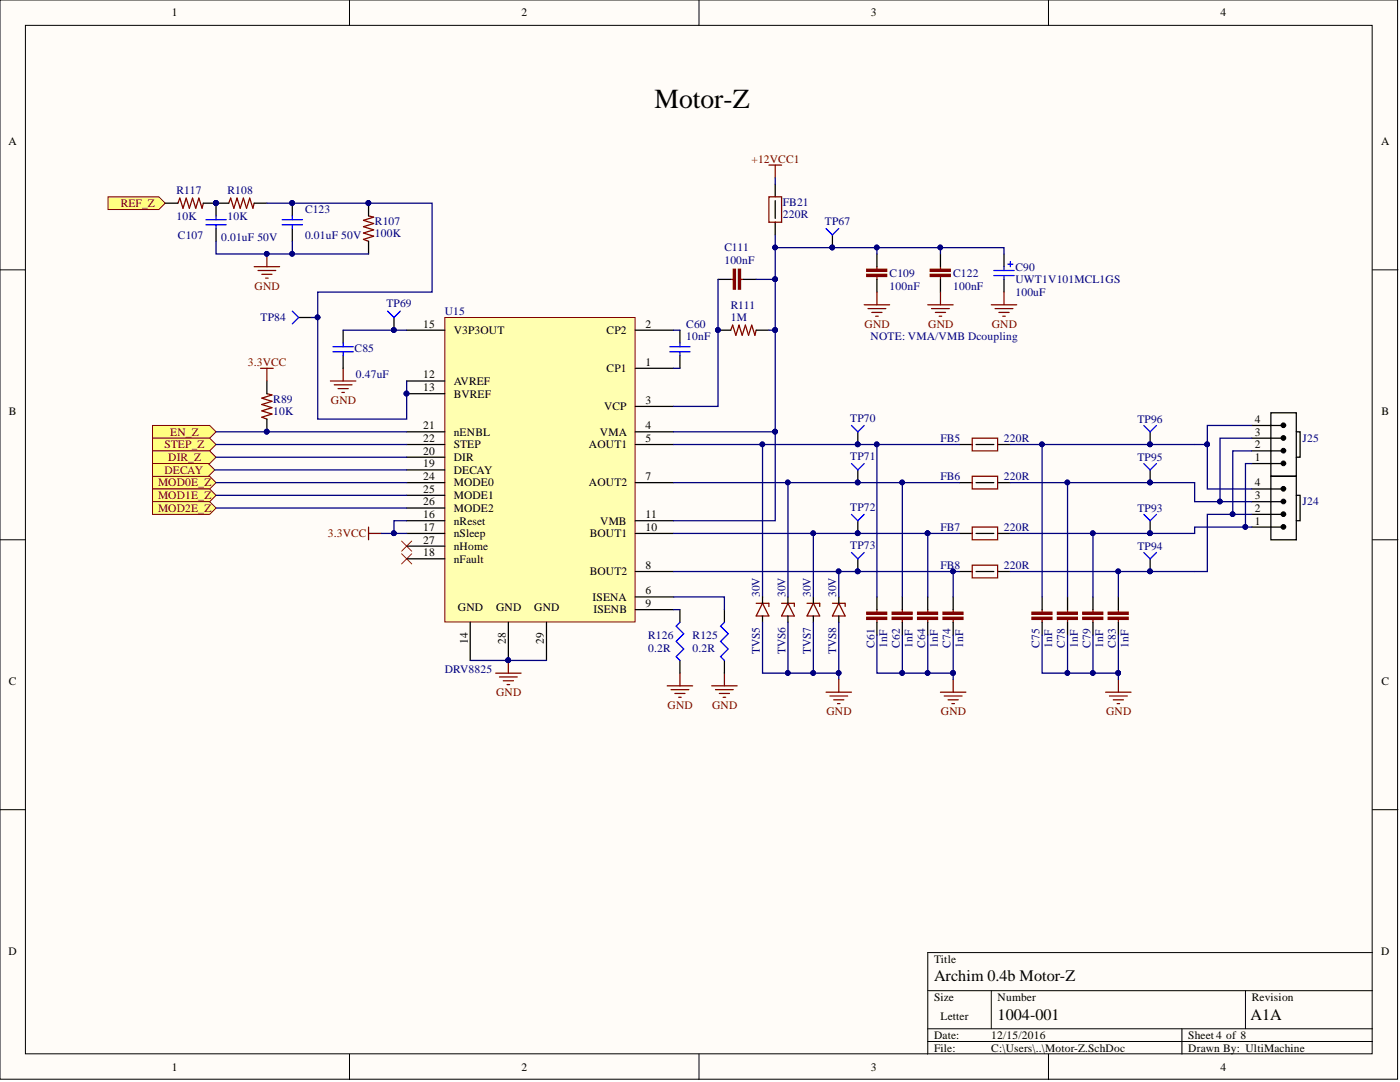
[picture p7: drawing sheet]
<svg xmlns="http://www.w3.org/2000/svg" width="279mm" height="216mm" viewBox="0 0 279 216" stroke-linecap="round" stroke-linejoin="round" font-family="sans-serif">
<defs><g id="words">
<text font-size="5.5" x="130.6" y="21.6">Motor-Z</text>
<g font-size="3.2">
<text x="186.4" y="195.7">Archim 0.4b Motor-Z</text>
<text x="199.1" y="203.6">1004-001</text>
<text x="249.6" y="203.6">A1A</text>
</g>
<g font-size="2.3">
<text x="34.3" y="3.3">1</text>
<text x="104.1" y="3.3">2</text>
<text x="173.8" y="3.3">3</text>
<text x="243.6" y="3.3">4</text>
<text x="1.7" y="29">A</text>
<text x="275.6" y="29">A</text>
<text x="84.5" y="65.4">15</text>
<text x="128.8" y="65.4">2</text>
<text x="90.5" y="66.6">V3P3OUT</text>
<text x="121.1" y="66.6">CP2</text>
<text x="84.5" y="75.5">12</text>
<text x="90.5" y="76.8">AVREF</text>
<text x="121.1" y="74.3">CP1</text>
<text x="128.8" y="73">1</text>
<text x="1.8" y="82.8">B</text>
<text x="84.5" y="78.1">13</text>
<text x="90.5" y="79.3">BVREF</text>
<text x="120.6" y="81.9">VCP</text>
<text x="128.8" y="80.6">3</text>
<text x="275.7" y="82.8">B</text>
<text x="84.5" y="85.7">21</text>
<text x="84.5" y="88.2">22</text>
<text x="90.5" y="86.9">nENBL</text>
<text x="90.5" y="89.5">STEP</text>
<text x="117.5" y="89.5">AOUT1</text>
<text x="119.7" y="86.9">VMA</text>
<text x="128.8" y="85.7">4</text>
<text x="128.8" y="88.2">5</text>
<text x="250.4" y="89.5">2</text>
<text x="250.4" y="86.9">3</text>
<text x="250.4" y="84.4">4</text>
<text x="84.5" y="93.3">19</text>
<text x="84.5" y="90.7">20</text>
<text x="84.5" y="95.8">24</text>
<text x="90.5" y="94.5">DECAY</text>
<text x="90.5" y="92">DIR</text>
<text x="128.8" y="95.8">7</text>
<text x="250.4" y="92">1</text>
<text x="84.5" y="98.3">25</text>
<text x="84.5" y="100.9">26</text>
<text x="90.5" y="97.1">MODE0</text>
<text x="90.5" y="99.6">MODE1</text>
<text x="117.5" y="97.1">AOUT2</text>
<text x="250.4" y="99.6">3</text>
<text x="250.4" y="97.1">4</text>
<text x="84.5" y="103.4">16</text>
<text x="84.5" y="105.9">17</text>
<text x="90.5" y="104.7">nReset</text>
<text x="90.5" y="107.2">nSleep</text>
<text x="90.5" y="102.1">MODE2</text>
<text x="117.7" y="107.2">BOUT1</text>
<text x="119.8" y="104.7">VMB</text>
<text x="128.8" y="105.9">10</text>
<text x="128.8" y="103.4">11</text>
<text x="250.4" y="104.7">1</text>
<text x="250.4" y="102.1">2</text>
<text x="84.5" y="111">18</text>
<text x="84.5" y="108.5">27</text>
<text x="90.5" y="112.3">nFault</text>
<text x="90.5" y="109.7">nHome</text>
<text x="128.8" y="113.5">8</text>
<text x="117.7" y="114.8">BOUT2</text>
<text x="118.3" y="119.9">ISENA</text>
<text x="128.8" y="118.6">6</text>
<text x="91.4" y="121.9">GND</text>
<text x="99" y="121.9">GND</text>
<text x="106.6" y="121.9">GND</text>
<text x="118.4" y="122.4">ISENB</text>
<text x="128.8" y="121.1">9</text>
<text x="93.3" y="128.5" transform="rotate(-90 93.3 128.5)">14</text>
<text x="100.9" y="128.5" transform="rotate(-90 100.9 128.5)">28</text>
<text x="108.6" y="128.5" transform="rotate(-90 108.6 128.5)">29</text>
<text x="1.8" y="136.7">C</text>
<text x="275.7" y="136.7">C</text>
<text x="1.7" y="190.5">D</text>
<text x="275.6" y="190.5">D</text>
<text x="186.4" y="192.1">Title</text>
<text x="186.4" y="199.7">Size</text>
<text x="187.7" y="203.5">Letter</text>
<text x="199.1" y="199.7">Number</text>
<text x="249.8" y="199.7">Revision</text>
<text x="186.4" y="207.3">Date:</text>
<text x="186.4" y="209.8">File:</text>
<text x="197.8" y="207.3">12/15/2016</text>
<text x="197.8" y="209.8">C:\Users\..\Motor-Z.SchDoc</text>
<text x="237.1" y="207.3">Sheet 4 of 8</text>
<text x="237.1" y="209.8">Drawn By: UltiMachine</text>
<text x="34.3" y="213.6">1</text>
<text x="104.1" y="213.6">2</text>
<text x="173.8" y="213.6">3</text>
<text x="243.6" y="213.6">4</text>
</g>
<g font-size="2.3" fill="#800000">
<text x="150" y="32.4">+12VCC1</text>
<text x="24.1" y="41.3">REF_Z</text>
<text x="50.8" y="57.8">GND</text>
<text x="172.6" y="65.4">GND</text>
<text x="185.2" y="65.4">GND</text>
<text x="197.9" y="65.4">GND</text>
<text x="49.5" y="73">3.3VCC</text>
<text x="66" y="80.6">GND</text>
<text x="32.8" y="89.5">STEP_Z</text>
<text x="34" y="86.9">EN_Z</text>
<text x="32.8" y="94.5">DECAY</text>
<text x="33.6" y="92">DIR_Z</text>
<text x="31.5" y="97.1">MOD0E_Z</text>
<text x="31.5" y="99.6">MOD1E_Z</text>
<text x="31.5" y="102.1">MOD2E_Z</text>
<text x="65.4" y="107.2">3.3VCC</text>
<text x="99" y="138.9">GND</text>
<text x="133.2" y="141.4">GND</text>
<text x="142.1" y="141.4">GND</text>
<text x="164.9" y="142.7">GND</text>
<text x="187.8" y="142.7">GND</text>
<text x="220.7" y="142.7">GND</text>
</g>
<g font-size="2.3" fill="#000080">
<text x="35.3" y="38.8">R117</text>
<text x="45.4" y="38.8">R108</text>
<text x="156.2" y="41.1">FB21</text>
<text x="35.3" y="43.8">10K</text>
<text x="35.5" y="47.6">C107</text>
<text x="45.4" y="43.8">10K</text>
<text x="60.9" y="47.6">0.01uF 50V</text>
<text x="60.9" y="42.6">C123</text>
<text x="74.8" y="47.4">100K</text>
<text x="74.8" y="44.9">R107</text>
<text x="156.2" y="43.6">220R</text>
<text x="164.6" y="44.9">TP67</text>
<text x="44.1" y="48.1">0.01uF 50V</text>
<text x="144.6" y="50.2">C111</text>
<text x="144.6" y="52.7">100nF</text>
<text x="202.7" y="54">C90</text>
<text x="177.5" y="55.2">C109</text>
<text x="177.5" y="57.8">100nF</text>
<text x="190.2" y="55.2">C122</text>
<text x="190.2" y="57.8">100nF</text>
<text x="202.7" y="59">100uF</text>
<text x="202.7" y="56.5">UWT1V101MCL1GS</text>
<text x="52" y="64.1">TP84</text>
<text x="77.1" y="61.3">TP69</text>
<text x="88.8" y="62.8">U15</text>
<text x="137" y="65.4">C60</text>
<text x="145.8" y="64.1">1M</text>
<text x="145.8" y="61.6">R111</text>
<text x="70.8" y="70.2">C85</text>
<text x="137" y="67.9">10nF</text>
<text x="173.7" y="67.9">NOTE: VMA/VMB Dcoupling</text>
<text x="71" y="75.5">0.47uF</text>
<text x="54.5" y="82.9">10K</text>
<text x="54.5" y="80.3">R89</text>
<text x="169.7" y="84.1">TP70</text>
<text x="187.7" y="88.2">FB5</text>
<text x="200.4" y="88.2">220R</text>
<text x="227" y="84.4">TP96</text>
<text x="260" y="88.2">J25</text>
<text x="169.7" y="91.7">TP71</text>
<text x="187.7" y="95.8">FB6</text>
<text x="200.4" y="95.8">220R</text>
<text x="227" y="92">TP95</text>
<text x="169.7" y="101.9">TP72</text>
<text x="260" y="100.9">J24</text>
<text x="187.7" y="105.9">FB7</text>
<text x="200.4" y="105.9">220R</text>
<text x="227" y="102.1">TP93</text>
<text x="169.7" y="109.5">TP73</text>
<text x="187.7" y="113.5">FB8</text>
<text x="200.4" y="113.5">220R</text>
<text x="227" y="109.7">TP94</text>
<text x="151.7" y="119.1" transform="rotate(-90 151.7 119.1)">30V</text>
<text x="156.7" y="119.1" transform="rotate(-90 156.7 119.1)">30V</text>
<text x="161.8" y="119.1" transform="rotate(-90 161.8 119.1)">30V</text>
<text x="166.9" y="119.1" transform="rotate(-90 166.9 119.1)">30V</text>
<text x="129.4" y="130">0.2R</text>
<text x="129.4" y="127.5">R126</text>
<text x="138.2" y="130">0.2R</text>
<text x="138.2" y="127.5">R125</text>
<text x="151.7" y="130.5" transform="rotate(-90 151.7 130.5)">TVS5</text>
<text x="156.7" y="130.5" transform="rotate(-90 156.7 130.5)">TVS6</text>
<text x="161.8" y="130.5" transform="rotate(-90 161.8 130.5)">TVS7</text>
<text x="166.9" y="130.5" transform="rotate(-90 166.9 130.5)">TVS8</text>
<text x="174.5" y="129.2" transform="rotate(-90 174.5 129.2)">C61</text>
<text x="177" y="129.2" transform="rotate(-90 177 129.2)">1nF</text>
<text x="179.6" y="129.2" transform="rotate(-90 179.6 129.2)">C62</text>
<text x="182.1" y="129.2" transform="rotate(-90 182.1 129.2)">1nF</text>
<text x="184.6" y="129.2" transform="rotate(-90 184.6 129.2)">C64</text>
<text x="187.2" y="129.2" transform="rotate(-90 187.2 129.2)">1nF</text>
<text x="189.7" y="129.2" transform="rotate(-90 189.7 129.2)">C74</text>
<text x="192.3" y="129.2" transform="rotate(-90 192.3 129.2)">1nF</text>
<text x="207.5" y="129.2" transform="rotate(-90 207.5 129.2)">C75</text>
<text x="210" y="129.2" transform="rotate(-90 210 129.2)">1nF</text>
<text x="212.5" y="129.2" transform="rotate(-90 212.5 129.2)">C78</text>
<text x="215.1" y="129.2" transform="rotate(-90 215.1 129.2)">1nF</text>
<text x="217.6" y="129.2" transform="rotate(-90 217.6 129.2)">C79</text>
<text x="220.2" y="129.2" transform="rotate(-90 220.2 129.2)">1nF</text>
<text x="222.7" y="129.2" transform="rotate(-90 222.7 129.2)">C83</text>
<text x="225.2" y="129.2" transform="rotate(-90 225.2 129.2)">1nF</text>
<text x="88.8" y="134.3">DRV8825</text>
</g>
</g></defs>
<g fill="#fffcf8" stroke="#000" stroke-width=".2">
<path d="M0 0h278.9v215.3h-278.9z"/>
<path d="M5.1 5.1h268.7v205.2h-268.7z"/>
</g>
<g fill="none" stroke="#000" stroke-width=".2">
<path d="M69.7 0v5.1M139.5 0v5.1M209.2 0v5.1M0 53.8h5.1M273.9 53.8h5.1M0 107.7h5.1M273.9 107.7h5.1M0 161.6h5.1M273.9 161.6h5.1M185.2 197.7h88.7M197.8 197.7v7.6M248.6 197.7v7.6"/>
<path d="M273.9 190.1h-88.7v20.3M69.7 210.4v5M139.5 210.4v5M185.2 205.3h88.7M185.2 207.8h88.7M209.2 210.4v5M235.9 205.3v5.1"/>
</g>
<g fill="none" stroke="#800000" stroke-width=".25">
<path d="M65.9 76h5.1M66.7 76.8h3.6M67.5 77.5h2M68.2 78.3h.5M68.5 73.5v2.5M73.6 105.2v2.5M73.6 106.4h2.5M98.9 134.3h5.1M99.7 135.1h3.5M100.4 135.8h2.1M101.2 136.6h.5M101.5 131.8v2.5"/>
<path d="M133.2 136.9h5M133.9 137.6h3.6M134.7 138.4h2M135.4 139.1h.5M135.7 134.3v2.6M142 136.9h5.1M142.8 137.6h3.5M143.6 138.4h2M144.3 139.1h.5M144.6 134.3v2.6"/>
</g>
<circle cx="101.4" cy="131.7" r=".47" fill="#000080" stroke="#000080" stroke-width=".2"/>
<path d="M80.1 110.5l2.1 2M80.1 108l2.1 2M82.2 110.5l-2.1 2M82.2 108l-2.1 2" fill="none" stroke="#f00" stroke-width=".2"/>
<g fill="#ffff80" stroke="#800000" stroke-width=".2">
<path d="M21.6 39.3h10.1l1.3 1.2-1.3 1.3h-10.1z" fill-rule="evenodd"/>
<path d="M30.4 84.9h11.4l1.3 1.3-1.3 1.2h-11.4z" fill-rule="evenodd"/>
<path d="M30.4 87.4h11.4l1.3 1.3-1.3 1.3h-11.4z" fill-rule="evenodd"/>
<path d="M30.4 90h11.4l1.3 1.2-1.3 1.3h-11.4z" fill-rule="evenodd"/>
<path d="M30.4 95h11.4l1.3 1.3-1.3 1.3h-11.4z" fill-rule="evenodd"/>
<path d="M30.4 97.6h11.4l1.3 1.2-1.3 1.3h-11.4z" fill-rule="evenodd"/>
<path d="M30.4 100.1h11.4l1.3 1.3-1.3 1.2h-11.4z" fill-rule="evenodd"/>
</g>
<path d="M153.4 32.9h2.6M154.7 32.9v2.6M145.8 55.8h.5M147.9 55.8h.5M145.8 65.9l.4-1 .7 2 .6-2 .6 2 .7-2 .6 2 .6-2 .7 2 .2-1" fill="none" stroke="#800000" stroke-width=".25"/>
<g fill="none" stroke="#000" stroke-width=".25">
<path d="M143.3 55.8h2.5M148.4 55.8h2.5M59.6 63.4h2.5M68.5 65.9v2.5M68.5 71v2.5M143.3 65.9h2.5M150.9 65.9h2.5M229.5 86.2v2.5M229.5 93.8v2.5M229.5 103.9v2.5M229.5 111.5v2.5M135.7 121.6v2.6"/>
<path d="M135.7 131.8v2.5M144.6 121.6v2.6M144.6 131.8v2.5"/>
</g>
<path d="M58.3 62.1l1.3 1.3-1.3 1.2M66.5 69.2h4M66.5 70.2h4M68.5 68.4v.8M68.5 70.2v.8M228.3 84.9l1.2 1.3 1.3-1.3M228.3 92.5l1.2 1.3 1.3-1.3M228.3 102.6l1.2 1.3 1.3-1.3M228.3 110.2l1.2 1.3 1.3-1.3M135.7 124.2l-.8 .7 1.6 1.6-1.6 1.5 1.6 1.5-1.6 1.5 .8 .8M144.6 124.2l-.8 .7 1.5 1.6-1.5 1.5 1.5 1.5-1.5 1.5 .8 .8" fill="none" stroke="#00f" stroke-width=".25"/>
<g fill="#000080" stroke="#000080" stroke-width=".2">
<circle cx="143.3" cy="65.9" r=".47"/>
<circle cx="229.5" cy="88.7" r=".47"/>
<circle cx="229.5" cy="96.3" r=".47"/>
<circle cx="229.5" cy="106.4" r=".47"/>
<circle cx="229.5" cy="114" r=".47"/>
</g>
<g fill="#800000" stroke="#800000" stroke-width=".25">
<path d="M147.4 53.7h.4v4h-.4z"/>
<path d="M146.3 53.7h.5v4h-.5z"/>
</g>
<path d="M88.8 63.4h37.9v60.7h-37.9z" fill="#ffffb0" stroke="#800000" stroke-width=".2"/>
<g fill="none" stroke="#000" stroke-width=".25">
<path d="M33 40.5h2.5M40.6 40.5h5.1M43.1 40.5v2.6M43.1 45.6v2.5M50.7 40.5h2.6M58.3 40.5v2.6M58.3 45.6v2.5M73.6 40.5v2.6M73.6 48.1v2.6M175 50.7v2.5M175 55.8v2.5M187.7 50.7v2.5"/>
<path d="M187.7 55.8v2.5M200.4 50.7v2.5M200.4 55.8v2.5M53.3 76v2.6M81.2 65.9h7.6M81.2 76h7.6M81.2 78.6h7.6M126.8 73.5h7.6M126.8 65.9h7.6M53.3 83.6v2.6M81.2 86.2h7.6M81.2 88.7h7.6"/>
<path d="M81.2 96.3h7.6M81.2 93.8h7.6M81.2 91.2h7.6M81.2 98.8h7.6M126.8 81.1h7.6M126.8 86.2h7.6M126.8 88.7h7.6M126.8 96.3h7.6M81.2 106.4h7.6M81.2 103.9h7.6M81.2 111.5h7.6M81.2 101.4h7.6"/>
<path d="M81.2 109h7.6M126.8 119.1h7.6M126.8 114h7.6M126.8 106.4h7.6M126.8 103.9h7.6M93.8 124.2v7.6M101.5 124.2v7.6M109.1 124.2v7.6M126.8 121.6h7.6"/>
</g>
<g fill="#000080" stroke="#000080" stroke-width=".2">
<circle cx="81.1" cy="78.5" r=".47"/>
<circle cx="101.4" cy="131.7" r=".47"/>
<circle cx="53.2" cy="50.6" r=".47"/>
<circle cx="43.1" cy="40.5" r=".47"/>
<circle cx="58.3" cy="40.5" r=".47"/>
<circle cx="73.5" cy="40.5" r=".47"/>
<circle cx="53.2" cy="86.1" r=".47"/>
</g>
<g fill="none" stroke="#800000" stroke-width=".25">
<path d="M35.5 40.5l.4-1 .6 2.1 .7-2.1 .6 2.1 .6-2.1 .7 2.1 .6-2.1 .6 2.1 .3-1.1M45.7 40.5l.3-1 .7 2.1 .6-2.1 .6 2.1 .7-2.1 .6 2.1 .6-2.1 .7 2.1 .2-1.1M50.7 53.2h5.1M51.5 54h3.5M52.2 54.7h2.1M53 55.5h.5M53.3 50.7v2.5M73.6 43.1l1 .2-2.1 .7 2.1 .6-2.1 .6 2.1 .7-2.1 .6 2.1 .6-2.1 .7 1.1 .3M175 53.2v.5M175 55.2v.6M175 58.3v2.5M187.7 53.2v.5"/>
<path d="M187.7 55.2v.6M187.7 58.3v2.5M200.4 58.3v2.5M52 73.5h2.5M53.3 73.5v2.5M53.3 78.6l1 .2-2.1 .6 2.1 .7-2.1 .6 2.1 .6-2.1 .7 2.1 .6-2.1 .6 1.1 .4M172.5 60.8h5M173.2 61.6h3.6M174 62.3h2M174.8 63.1h.5M185.2 60.8h5M185.9 61.6h3.6"/>
<path d="M186.7 62.3h2M187.4 63.1h.5M197.8 60.8h5.1M198.6 61.6h3.5M199.4 62.3h2M200.1 63.1h.5"/>
</g>
<g fill="#800000" stroke="#800000" stroke-width=".25">
<path d="M173 54.7h4v.5h-4z"/>
<path d="M173 53.7h4v.5h-4z"/>
<path d="M185.7 54.7h3.9v.5h-3.9z"/>
<path d="M185.7 53.7h3.9v.5h-3.9z"/>
</g>
<g fill="none" stroke="#00f" stroke-width=".25">
<path d="M41.1 43.8h4M41.1 44.9h4M43.1 43.1v.7M43.1 44.9v.7M56.3 43.8h4.1M56.3 44.9h4.1M58.3 43.1v.7M58.3 44.9v.7M198.3 54h4.1M198.3 55h4.1M200.4 53.2v.8M200.4 55v.8"/>
<path d="M201.1 52.7h1M201.6 52.2v1"/>
</g>
<path d="M30.4 92.5h11.2l1.3 1.3-1.3 1.2h-11.2z" fill-rule="evenodd" fill="#ffff80" stroke="#800000" stroke-width=".2"/>
<g fill="none" stroke="#000080" stroke-width=".25">
<path d="M154.7 35.5v1.2M43.1 48.1v2.6h30.5M53.3 40.5h32.9v17.8h-22.8v25.3h17.8v-7.6M58.3 48.1v2.6M143.3 55.8v25.3h-8.9M150.9 55.8h3.8M154.7 46.9v8.9M154.7 49.4h45.7v1.3M154.7 55.8v30.4M175 49.4v1.3M187.7 49.4v1.3M62.1 63.4h1.3"/>
<path d="M68.5 65.9h12.7M134.4 73.5h1.3M134.4 65.9h1.3M153.4 65.9h1.3M42.9 93.8h38.3M43.1 86.2h38.1M43.1 98.8h38.1M43.1 96.3h38.1M43.1 91.2h38.1M43.1 88.7h38.1M134.4 96.3h57.1M134.4 88.7h57.1"/>
<path d="M134.4 86.2h20.3M152.2 88.7v30.4M154.7 86.2v17.7h-20.3M157.3 96.3v22.8M175 88.7v30.4M180.1 96.3v22.8M201.6 88.7h39.3M201.6 96.3h36.8v3.8h11.4M208 88.7v30.4M213.1 96.3v22.8M240.9 88.7v8.9h8.9M249.8 84.9h-8.9v3.8"/>
<path d="M249.8 87.4h-6.3v12.7M249.8 90h-3.8v12.6M249.8 92.5h-1.2v12.7M43.1 101.4h38.1M76.1 106.4h5.1M81.2 103.9h-2.6v2.5M134.4 119.1h10.2v2.5M134.4 114h57.1M134.4 106.4h50.8M162.3 106.4v12.7M167.4 114v5.1M185.2 106.4h6.3"/>
<path d="M185.2 106.4v12.7M190.2 114v5.1M218.1 106.4v12.7M223.2 114v5.1M249.8 102.6h-8.9v11.4h-39.3M249.8 105.2h-11.4v1.2h-36.8M93.8 131.8h15.3M134.4 121.6h1.3M152.2 124.2v10.1h15.2M157.3 124.2v10.1M162.3 124.2v10.1M167.4 124.2v11.4"/>
<path d="M175 126.7v7.6h15.2M180.1 126.7v7.6M185.2 126.7v7.6M190.2 126.7v8.9M208 126.7v7.6h15.2M213.1 126.7v7.6M218.1 126.7v7.6M223.2 126.7v8.9"/>
</g>
<g fill="#000080" stroke="#000080" stroke-width=".2">
<circle cx="78.6" cy="65.9" r=".47"/>
<circle cx="152.1" cy="88.7" r=".47"/>
<circle cx="101.4" cy="131.7" r=".47"/>
<circle cx="58.3" cy="50.6" r=".47"/>
<circle cx="53.2" cy="50.6" r=".47"/>
<circle cx="53.2" cy="86.1" r=".47"/>
<circle cx="157.2" cy="96.3" r=".47"/>
<circle cx="157.2" cy="134.3" r=".47"/>
<circle cx="162.3" cy="106.4" r=".47"/>
<circle cx="162.3" cy="134.3" r=".47"/>
<circle cx="167.4" cy="114" r=".47"/>
<circle cx="167.4" cy="134.3" r=".47"/>
<circle cx="143.3" cy="65.9" r=".47"/>
<circle cx="154.7" cy="65.9" r=".47"/>
<circle cx="154.7" cy="55.7" r=".47"/>
<circle cx="81.1" cy="78.5" r=".47"/>
<circle cx="63.4" cy="63.3" r=".47"/>
<circle cx="73.5" cy="40.5" r=".47"/>
<circle cx="58.3" cy="40.5" r=".47"/>
<circle cx="78.6" cy="106.4" r=".47"/>
<circle cx="154.7" cy="86.1" r=".47"/>
<circle cx="171.2" cy="114" r=".47"/>
<circle cx="190.2" cy="114" r=".47"/>
<circle cx="171.2" cy="96.3" r=".47"/>
<circle cx="180" cy="96.3" r=".47"/>
<circle cx="175" cy="88.7" r=".47"/>
<circle cx="171.2" cy="88.7" r=".47"/>
<circle cx="207.9" cy="88.7" r=".47"/>
<circle cx="229.5" cy="88.7" r=".47"/>
<circle cx="229.5" cy="114" r=".47"/>
<circle cx="223.2" cy="114" r=".47"/>
<circle cx="171.2" cy="106.4" r=".47"/>
<circle cx="185.1" cy="106.4" r=".47"/>
<circle cx="180" cy="134.3" r=".47"/>
<circle cx="185.1" cy="134.3" r=".47"/>
<circle cx="190.2" cy="134.3" r=".47"/>
<circle cx="213" cy="96.3" r=".47"/>
<circle cx="218.1" cy="106.4" r=".47"/>
<circle cx="213" cy="134.3" r=".47"/>
<circle cx="218.1" cy="134.3" r=".47"/>
<circle cx="223.2" cy="134.3" r=".47"/>
<circle cx="229.5" cy="106.4" r=".47"/>
<circle cx="248.5" cy="105.1" r=".47"/>
<circle cx="229.5" cy="96.3" r=".47"/>
<circle cx="243.4" cy="100.1" r=".47"/>
<circle cx="246" cy="102.6" r=".47"/>
<circle cx="240.9" cy="88.7" r=".47"/>
<circle cx="154.7" cy="49.4" r=".47"/>
<circle cx="187.6" cy="49.4" r=".47"/>
<circle cx="175" cy="49.4" r=".47"/>
<circle cx="166.1" cy="49.4" r=".47"/>
</g>
<g fill="none" stroke="#800000" stroke-width=".25">
<path d="M153.4 39.3h2.6v5h-2.6zM194 87.4h5.1v2.6h-5.1zM194 95h5.1v2.6h-5.1zM194 105.2h5.1v2.5h-5.1zM194 112.8h5.1v2.5h-5.1zM150.9 120.4h2.5v.6M152.2 120.4l1.2 2.5h-2.5zM156 120.4h2.5v.6M157.3 120.4l1.2 2.5h-2.5zM161.1 120.4h2.5v.6M162.3 120.4l1.3 2.5h-2.5zM164.9 138.1h5"/>
<path d="M165.6 138.9h3.6M166.1 120.4h2.6v.6M166.4 139.6h2M167.4 120.4l1.3 2.5h-2.6zM167.4 135.6v2.5M175 121.6v.6M175 123.7v.5M180.1 121.6v.6M180.1 123.7v.5M185.2 121.6v.6M185.2 123.7v.5M187.7 138.1h5.1"/>
<path d="M188.4 138.9h3.6M189.2 139.6h2M190.2 121.6v.6M190.2 123.7v.5M190.2 135.6v2.5M208 121.6v.6M208 123.7v.5M213.1 121.6v.6M213.1 123.7v.5M218.1 121.6v.6M218.1 123.7v.5M220.7 138.1h5"/>
<path d="M221.4 138.9h3.6M222.2 139.6h2M223.2 121.6v.6M223.2 123.7v.5M223.2 135.6v2.5M167.1 140.4h.6M190 140.4h.5M222.9 140.4h.5"/>
</g>
<g fill="none" stroke="#000" stroke-width=".25">
<path d="M154.7 36.7v2.6M154.7 40v3.6M154.7 44.3v2.6M166.1 46.9v2.5M78.6 63.4v2.5M135.7 65.9v2.5M135.7 71v2.5M171.2 86.2v2.5M171.2 93.8v2.5M191.5 88.7h2.5M191.5 96.3h2.5M194.8 88.7h3.5"/>
<path d="M194.8 96.3h3.5M199.1 88.7h2.5M199.1 96.3h2.5M249.8 97.6h6.4M249.8 92.5h6.4M249.8 90h6.4M249.8 87.4h6.4M249.8 84.9h6.4M253.6 95h5.1v12.7h-5.1zM253.6 82.4h5.1v12.6h-5.1zM258.7 98.8h.8v5.1h-.8M258.7 86.2h.8v5h-.8"/>
<path d="M152.2 119.1v1.3M157.3 119.1v1.3M162.3 119.1v1.3M167.4 119.1v1.3M171.2 103.9v2.5M171.2 111.5v2.5M175 119.1v2.5M180.1 119.1v2.5M185.2 119.1v2.5M190.2 119.1v2.5M191.5 106.4h2.5M191.5 114h2.5"/>
<path d="M194.8 106.4h3.5M194.8 114h3.5M199.1 106.4h2.5M199.1 114h2.5M208 119.1v2.5M213.1 119.1v2.5M218.1 119.1v2.5M223.2 119.1v2.5M249.8 105.2h6.4M249.8 102.6h6.4M249.8 100.1h6.4M152.2 122.9v1.3"/>
<path d="M157.3 122.9v1.3M162.3 122.9v1.3M167.4 122.9v1.3M175 124.2v2.5M180.1 124.2v2.5M185.2 124.2v2.5M190.2 124.2v2.5M208 124.2v2.5M213.1 124.2v2.5M218.1 124.2v2.5M223.2 124.2v2.5"/>
</g>
<g fill="#800000" stroke="#800000" stroke-width=".25">
<path d="M173 123.2h4v.4h-4z"/>
<path d="M173 122.2h4v.4h-4z"/>
<path d="M178 123.2h4v.4h-4z"/>
<path d="M178 122.2h4v.4h-4z"/>
<path d="M183.1 123.2h4v.4h-4z"/>
<path d="M183.1 122.2h4v.4h-4z"/>
<path d="M188.2 123.2h4v.4h-4z"/>
<path d="M188.2 122.2h4v.4h-4z"/>
<path d="M205.9 123.2h4v.4h-4z"/>
<path d="M205.9 122.2h4v.4h-4z"/>
<path d="M211 123.2h4v.4h-4z"/>
<path d="M211 122.2h4v.4h-4z"/>
<path d="M216.1 123.2h4v.4h-4z"/>
<path d="M216.1 122.2h4v.4h-4z"/>
<path d="M221.2 123.2h3.9v.4h-3.9z"/>
<path d="M221.2 122.2h3.9v.4h-3.9z"/>
</g>
<path d="M164.9 45.6l1.2 1.3 1.3-1.3M77.4 62.1l1.2 1.3 1.3-1.3M133.7 69.2h4M133.7 70.2h4M135.7 68.4v.8M135.7 70.2v.8M169.9 84.9l1.3 1.3 1.3-1.3M169.9 92.5l1.3 1.3 1.3-1.3M169.9 102.6l1.3 1.3 1.3-1.3M169.9 110.2l1.3 1.3 1.3-1.3" fill="none" stroke="#00f" stroke-width=".25"/>
<g fill="#000" stroke="#000" stroke-width=".2">
<circle cx="256.1" cy="89.9" r=".47"/>
<circle cx="256.1" cy="92.5" r=".47"/>
<circle cx="256.1" cy="84.9" r=".47"/>
<circle cx="256.1" cy="87.4" r=".47"/>
<circle cx="256.1" cy="97.5" r=".47"/>
<circle cx="256.1" cy="100.1" r=".47"/>
<circle cx="256.1" cy="102.6" r=".47"/>
<circle cx="256.1" cy="105.1" r=".47"/>
</g>
<use href="#words"/>
</svg>
